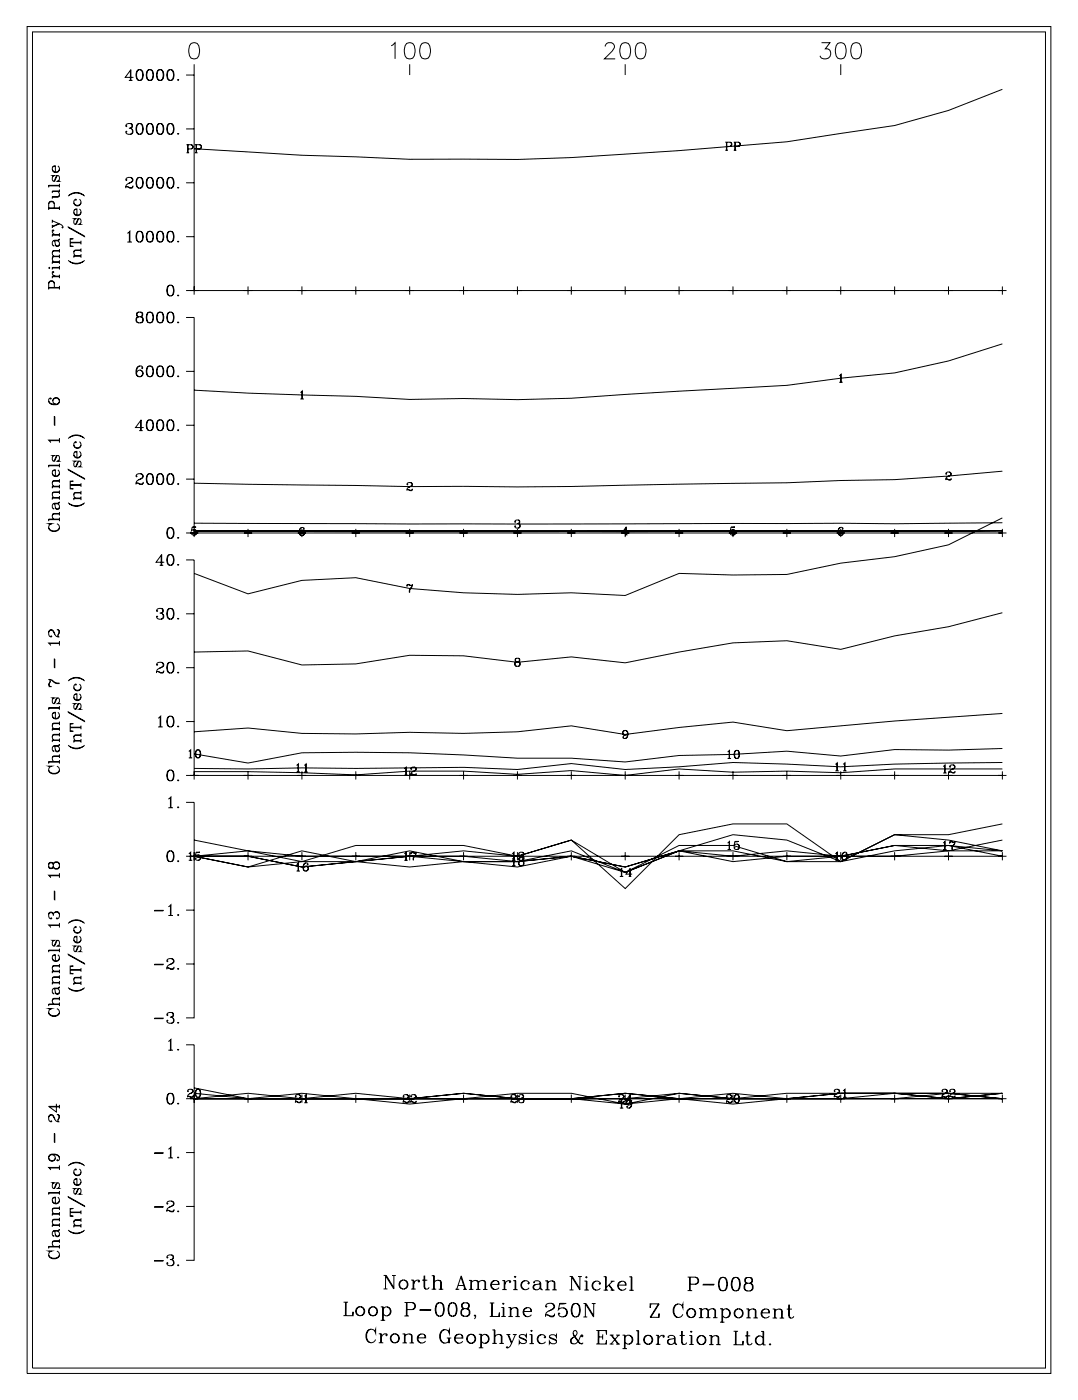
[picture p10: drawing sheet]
<svg xmlns="http://www.w3.org/2000/svg" width="215mm" height="279mm" viewBox="0 0 215 279" stroke-linecap="round" stroke-linejoin="round" font-family="sans-serif">
<g fill="none" stroke="#000" stroke-width=".2">
<path d="M5.4 5.3h204v268.5h-204zM6.5 6.4h201.9v266.3h-201.9zM25.7 16h.7M26 14.1v1.9M26.6 15.4h-1.6l1.1-1.5v2.1M27.7 13.9a1.16 1.16 0 0 0-.5 1.7 .66 .66 0 0 0 .6 .4 .66 .66 0 0 0 .6-.4 1.71 1.71 0 0 0-.2-1.6 .58 .58 0 0 0-.9 .3 1.25 1.25 0 0 0 .4 1.7M27.9 13.9a1.38 1.38 0 0 1 0 2.1M29.8 13.9a.97 .97 0 0 0-.6 1.2l.1 .5a.67 .67 0 0 0 .6 .4 .67 .67 0 0 0 .6-.4 1.82 1.82 0 0 0-.2-1.6 .58 .58 0 0 0-.9 .3 1.26 1.26 0 0 0 .4 1.7M30 13.9a1.36 1.36 0 0 1 0 2.1M31.8 13.9a1.16 1.16 0 0 0-.5 1.7 .66 .66 0 0 0 .6 .4 .66 .66 0 0 0 .6-.4 1.71 1.71 0 0 0-.2-1.6 .58 .58 0 0 0-.9 .3 1.25 1.25 0 0 0 .4 1.7M32 13.9a1.38 1.38 0 0 1 0 2.1M33.9 13.9a.97 .97 0 0 0-.7 1.2l.1 .5a.67 .67 0 0 0 .7 .4 .67 .67 0 0 0 .6-.4 1.82 1.82 0 0 0-.2-1.6 .58 .58 0 0 0-.9 .3 1.26 1.26 0 0 0 .4 1.7"/>
<path d="M34.1 13.9a1.36 1.36 0 0 1 0 2.1M35.5 15.8l.1 .1-.1 .1zM37.1 15h1.6M38.1 8.7a1.05 1.05 0 0 1 1.5 .4 2.68 2.68 0 0 1-.3 2.5 1.06 1.06 0 0 1-1.5-.5 2.68 2.68 0 0 1 .3-2.4zM38.7 15v42.9h-1.6M38.7 12.8v2.2M78 9.1l.7-.6v3.2M81 8.7a1.05 1.05 0 0 1 1.6 .4 2.68 2.68 0 0 1-.3 2.5 1.06 1.06 0 0 1-1.6-.5 2.68 2.68 0 0 1 .3-2.4zM81.6 12.8v2.2M84.1 8.7a1.04 1.04 0 0 1 1.5 .4 2.65 2.65 0 0 1-.3 2.5 1.05 1.05 0 0 1-1.5-.5 2.68 2.68 0 0 1 .3-2.4zM120.6 9.3a.81 .81 0 0 1 .6-.8h.6a.79 .79 0 0 1 .5 1.2l-1.8 2h2.1M124 8.7a1.05 1.05 0 0 1 1.5 .4 2.68 2.68 0 0 1-.3 2.5 1.06 1.06 0 0 1-1.5-.5 2.68 2.68 0 0 1 .3-2.4z"/>
<path d="M124.6 12.8v2.2M127.1 8.7a1.04 1.04 0 0 1 1.5 .4 2.65 2.65 0 0 1-.3 2.5 1.05 1.05 0 0 1-1.6-.5 2.7 2.7 0 0 1 .4-2.4zM163.7 8.5h1.7l-.9 1.2a1.03 1.03 0 0 1 1.1 1.2 1.03 1.03 0 0 1-1.4 .8l-.5-.1-.3-.5M166.9 8.7a1.05 1.05 0 0 1 1.6 .4 2.68 2.68 0 0 1-.3 2.5 1.06 1.06 0 0 1-1.6-.5 2.68 2.68 0 0 1 .3-2.4zM167.6 12.8v2.2M170 8.7a1.04 1.04 0 0 1 1.5 .4 2.65 2.65 0 0 1-.3 2.5 1.05 1.05 0 0 1-1.5-.5 2.7 2.7 0 0 1 .3-2.4zM199.8 17.8l-10.8 4.2-10.7 3-21.5 3.3a993.5 993.5 0 0 1-53.7 3.5h-21.5l-21.4-.9-21.5-1.3M9.7 37h2.1M10.4 33.8a.75 .75 0 0 0 .7 .5 .75 .75 0 0 0 .7-.5M11 33.2l-.5 .1M11.4 35l-.5 1h-.4a.7 .7 0 0 1 .1-.9l.2-.1h-.4l.2 .1M11.5 38.2a.66 .66 0 0 1 0 1.1h-1.1"/>
<path d="M11.5 33.1a.72 .72 0 0 1 .2 1 .72 .72 0 0 1-1.1 0 .72 .72 0 0 1 .2-1h.2v1.2M11.6 36l.2 .1h-.4l.4-.4v-.4l-.2-.3h-.3l-.6 1.1M11.8 38.9l-.3 .3h-1.1v.4M11.8 36.6v.8M11.8 37.8v.4h-1.4M11.8 38.1h-1.4v.4M11.8 36.9h-2.1v.5M13.6 39.1a2.2 2.2 0 0 1 3.3 0M13.8 38.9l.4-.2a2.57 2.57 0 0 1 2.5 .2M15.8 39.7a.72 .72 0 0 1 .2 1.1 .72 .72 0 0 1-1.1 0 .72 .72 0 0 1 .2-1.1v.2l-.1-.1M25.2 35.8l.1 .1h-.2a.73 .73 0 0 1 .7-.6 .73 .73 0 0 1 .7 .7l-.4 .4a1.07 1.07 0 0 0-1 1.1M25.2 25l.1 .1-.1 .1v-.4a.85 .85 0 0 1 1.2 .1l-.1 .5-.6 .1"/>
<path d="M26 35.4l.2 .1a.48 .48 0 0 1 .1 .7l-.7 .4M26 24.6a.51 .51 0 0 1 .2 .8l-.2 .1a.62 .62 0 0 1 .5 .7 .62 .62 0 0 1-.5 .6l-.7-.1-.2-.3 .1-.2 .1 .1-.1 .1M26.3 25.7a.65 .65 0 0 1-.3 1.1M26.5 37.2l-.3 .2-.8-.2-.3 .1M26.5 37l-.2 .5h-.4l-.5-.3M27.7 35.4a1.16 1.16 0 0 0-.5 1.7 .66 .66 0 0 0 .6 .4 .66 .66 0 0 0 .6-.4 1.71 1.71 0 0 0-.2-1.6 .58 .58 0 0 0-.9 .3 1.25 1.25 0 0 0 .4 1.7M27.7 24.6a1.16 1.16 0 0 0-.5 1.8 .66 .66 0 0 0 .6 .4 .66 .66 0 0 0 .6-.4 1.71 1.71 0 0 0-.2-1.7 .58 .58 0 0 0-.9 .3 1.25 1.25 0 0 0 .4 1.8M27.9 35.4a1.38 1.38 0 0 1 0 2.1M27.9 24.6a1.38 1.38 0 0 1 0 2.2M29.8 35.4a.97 .97 0 0 0-.6 1.2l.1 .5a.67 .67 0 0 0 .6 .4 .67 .67 0 0 0 .6-.4 1.82 1.82 0 0 0-.2-1.6 .58 .58 0 0 0-.9 .3 1.26 1.26 0 0 0 .4 1.7M29.8 24.6a.97 .97 0 0 0-.6 1.2l.1 .6a.67 .67 0 0 0 .6 .4 .67 .67 0 0 0 .6-.4 1.82 1.82 0 0 0-.2-1.7 .58 .58 0 0 0-.9 .3 1.26 1.26 0 0 0 .4 1.8M30 35.4a1.36 1.36 0 0 1 0 2.1"/>
<path d="M30 24.6a1.36 1.36 0 0 1 0 2.2M31.8 35.4a1.16 1.16 0 0 0-.5 1.7 .66 .66 0 0 0 .6 .4 .66 .66 0 0 0 .6-.4 1.71 1.71 0 0 0-.2-1.6 .58 .58 0 0 0-.9 .3 1.25 1.25 0 0 0 .4 1.7M31.8 24.6a1.16 1.16 0 0 0-.5 1.8 .66 .66 0 0 0 .6 .4 .66 .66 0 0 0 .6-.4 1.71 1.71 0 0 0-.2-1.7 .58 .58 0 0 0-.9 .3 1.25 1.25 0 0 0 .4 1.8M32 35.4a1.38 1.38 0 0 1 0 2.1M32 24.6a1.38 1.38 0 0 1 0 2.2M33.9 35.4a.97 .97 0 0 0-.7 1.2l.1 .5a.67 .67 0 0 0 .7 .4 .67 .67 0 0 0 .6-.4 1.82 1.82 0 0 0-.2-1.6 .58 .58 0 0 0-.9 .3 1.26 1.26 0 0 0 .4 1.7M33.9 24.6a.97 .97 0 0 0-.7 1.2l.1 .6a.67 .67 0 0 0 .7 .4 .67 .67 0 0 0 .6-.4 1.82 1.82 0 0 0-.2-1.7 .58 .58 0 0 0-.9 .3 1.26 1.26 0 0 0 .4 1.8M34.1 35.4a1.36 1.36 0 0 1 0 2.1M34.1 24.6a1.36 1.36 0 0 1 0 2.2M35.5 37.3l.1 .1-.1 .1zM35.5 26.6l.1 .1-.1 .1zM37.1 36.4h1.6"/>
<path d="M37.1 25.7h1.6M37.2 28.8h.9a.42 .42 0 0 1 .4 .5 .42 .42 0 0 1-.4 .4h-.6M37.2 30.5h.5M37.4 28.8v1.7M37.5 28.8v1.7M38.1 28.8l.3 .4-.1 .3-.2 .2M38.8 28.8h1a.42 .42 0 0 1 .4 .5 .42 .42 0 0 1-.4 .4h-.6M38.8 30.5h.6M39.1 28.8v1.7M39.2 28.8v1.7M39.8 28.8l.3 .4-.1 .3-.2 .2M144.5 28.3h1a.42 .42 0 0 1 .4 .5 .42 .42 0 0 1-.4 .4h-.6"/>
<path d="M144.5 29.9h.6M144.8 28.3v1.6M144.9 28.3v1.6M145.5 28.3l.3 .3-.1 .4-.2 .2M146.2 28.3h1a.42 .42 0 0 1 .4 .5 .42 .42 0 0 1-.4 .4h-.7M146.2 29.9h.6M146.5 28.3v1.6M147.2 28.3l.3 .3-.1 .4-.2 .2M9.7 56.5a.58 .58 0 0 1 .6-.4 .58 .58 0 0 1 .5 .4M9.7 40.6a.58 .58 0 0 1 .6-.4 .58 .58 0 0 1 .5 .4M9.7 57.4h2.1M9.7 57.3h2.1"/>
<path d="M9.7 41.5h2.1M9.7 41.4h2.1M9.8 53.3v.2l-.1-.1zM10.4 44l1.4 .6a.84 .84 0 0 1 .8 .7l-.1 .1v-.2M10.4 55.1h1.4M10.4 43.8v.6M10.4 44.8v.6M10.4 53.4h1.4M10.4 52.3h1.4M10.4 46.9h1.4M10.5 54.2l.1 .1 .1-.1-.2-.1a.59 .59 0 0 0 0 .6 .59 .59 0 0 0 .5 .3M10.5 45.9h.2l-.2-.1a.59 .59 0 0 0 .5 1"/>
<path d="M10.8 57.3v-.8a.56 .56 0 0 0-.5-.6 .56 .56 0 0 0-.6 .6v1.2M10.8 48l.3 1 .4 .1a.65 .65 0 0 0 0-1.1M10.8 41.4v-.8a.56 .56 0 0 0-.5-.5 .56 .56 0 0 0-.6 .5v1.3M11 48.7a.42 .42 0 0 0 .4 .3 .42 .42 0 0 0 .4-.3M11.6 44.6l-1.2 .5M11.8 51.1h-1.1a.66 .66 0 0 0 0 1.1M11.8 51.2h-1.1l-.3 .3M11.8 49.9h-1.1a.66 .66 0 0 0 0 1.2M11.8 50h-1.1l-.3 .3M11.8 47.7l-.3 .2-.9 .1a.7 .7 0 0 0-.1 .9l.2 .1-.1-.1M11.8 47.6l-.1 .3-.2 .1h-.9M11.8 41.1v.8"/>
<path d="M11.8 46.5v.7M11.8 49.6v.7M11.8 50.7v.8M11.8 51.9v.7M11.8 53v.7M11.8 54.7v.8M11.8 57v.7M11.8 55h-1.4v.5M11.8 46.8h-1.4v.4M11.8 52.2h-1.4v.4M11.8 53.3h-1.4v.4M11.8 44.6l-1.4 .6"/>
<path d="M13.6 51.9a2.2 2.2 0 0 0 3.3 0M13.6 45.2l3.3 2zM13.8 52.1l.4 .2a2.67 2.67 0 0 0 2.5-.2M14 47.7l.6-.1h-.6v1.5h.6l-.6-.1M14 48.4h2.1M14 48.3h2.1M14.7 42.4a.75 .75 0 0 0 .7 .5 .75 .75 0 0 0 .7-.5M14.7 40.4a.75 .75 0 0 0 .7 .5 .75 .75 0 0 0 .7-.5M14.7 51.1h1.4M15.3 41.8l-.5 .1M15.7 43.6l-.5 1h-.4a.7 .7 0 0 1 .1-.9l.2-.1h-.4l.2 .1M15.8 41.7a.72 .72 0 0 1 .2 1 .72 .72 0 0 1-1.1 0 .72 .72 0 0 1 .2-1h.2v1.2"/>
<path d="M15.9 44.6l.2 .1h-.4l.4-.4v-.4l-.2-.3h-.3l-.6 1.1M16.1 49.8h-1.1a.65 .65 0 0 0 0 1.2M16.1 49.9h-1.1l-.3 .3M16.1 51h-1.4v.4M16.1 48v.7M16.1 49.5v.7M16.1 50.7v.7M25.4 46.5l.5-.4v2.1M25.4 48.2h.9M25.8 46.2v2M27.7 46.1a1.16 1.16 0 0 0-.5 1.7 .66 .66 0 0 0 .6 .5 .66 .66 0 0 0 .6-.5 1.71 1.71 0 0 0-.2-1.6 .58 .58 0 0 0-.9 .3 1.25 1.25 0 0 0 .4 1.7M27.9 46.1a1.38 1.38 0 0 1 0 2.1"/>
<path d="M29.8 46.1a.97 .97 0 0 0-.6 1.2l.1 .5a.67 .67 0 0 0 .6 .5 .67 .67 0 0 0 .6-.5 1.82 1.82 0 0 0-.2-1.6 .58 .58 0 0 0-.9 .3 1.26 1.26 0 0 0 .4 1.7M30 46.1a1.36 1.36 0 0 1 0 2.1M31.8 46.1a1.16 1.16 0 0 0-.5 1.7 .66 .66 0 0 0 .6 .5 .66 .66 0 0 0 .6-.5 1.71 1.71 0 0 0-.2-1.6 .58 .58 0 0 0-.9 .3 1.25 1.25 0 0 0 .4 1.7M32 46.1a1.38 1.38 0 0 1 0 2.1M33.9 56.8a.97 .97 0 0 0-.7 1.3l.1 .5a.67 .67 0 0 0 .7 .4 .67 .67 0 0 0 .6-.4 1.82 1.82 0 0 0-.2-1.7 .58 .58 0 0 0-.9 .3 1.26 1.26 0 0 0 .4 1.8M33.9 46.1a.97 .97 0 0 0-.7 1.2l.1 .5a.67 .67 0 0 0 .7 .5 .67 .67 0 0 0 .6-.5 1.82 1.82 0 0 0-.2-1.6 .58 .58 0 0 0-.9 .3 1.26 1.26 0 0 0 .4 1.7M34.1 56.8a1.36 1.36 0 0 1 0 2.2M34.1 46.1a1.36 1.36 0 0 1 0 2.1M35.5 58.8l.1 .1-.1 .1zM35.5 48l.1 .1-.1 .1zM37.1 47.2h1.6M37.9 57.9h1.6"/>
<path d="M38.7 57.9h161.1M38.7 57.1v1.6M48.6 57.9h1.6M49.4 57.1v1.6M59.4 57.9h1.6M60.2 57.1v1.6M70.1 57.9h1.6M70.9 57.1v1.6M80.8 57.9h1.7M81.6 57.1v1.6M91.6 57.9h1.6M92.4 57.1v1.6"/>
<path d="M102.3 57.9h1.6M103.1 57.1v1.6M113 57.9h1.7M113.9 57.1v1.6M123.8 57.9h1.6M124.6 57.1v1.6M134.5 57.9h1.7M135.3 57.1v1.6M145.3 57.9h1.6M146.1 57.1v1.6M156 57.9h1.6M156.8 57.1v1.6"/>
<path d="M166.7 57.9h1.7M167.6 57.1v1.6M177.5 57.9h1.6M178.3 57.1v1.6M188.2 57.9h1.7M189 57.1v1.6M199 57.9h1.6M199.8 57.1v1.6M9.7 79.9a1.28 1.28 0 0 0 2.1 .2M10 79.4h.2l-.2-.1a.75 .75 0 0 0-.2 1 .75 .75 0 0 0 .8 .4h.6a.7 .7 0 0 0 .7-.7 .7 .7 0 0 0-.7-.7 .7 .7 0 0 0-.7 .6l.1 .4 .5 .3M10.5 79.9a.69 .69 0 0 1 .7-.6 .69 .69 0 0 1 .6 .6M27.6 62.2l-.3 .1-.1 .5a.72 .72 0 0 0 1.2 0v-.3a.7 .7 0 0 0-1-.2l-.1 .5 .3 .3"/>
<path d="M27.6 63.1l-.3 .1-.2 .3a.71 .71 0 0 0 .9 .9 .71 .71 0 0 0 .3-1.2l-.3-.1M27.6 63.1l-.4 .4 .1 .6 .3 .3M27.8 72.9a1.29 1.29 0 0 0-.1 2.2M27.9 73.8a.69 .69 0 0 1 .5 .6 .69 .69 0 0 1-.5 .7M28 62.2l.3 .3v.3l-.3 .3M28 63.1l.2 .1a.69 .69 0 0 1 .1 .9l-.3 .3M28.3 73.3l-.1 .1 .1 .1 .1-.2a.67 .67 0 0 0-.6-.3 .67 .67 0 0 0-.6 .5 1.1 1.1 0 0 0 .5 1.6 .67 .67 0 0 0 .8-.5 .67 .67 0 0 0-.5-.8 .67 .67 0 0 0-.8 .6M29.8 72.9a.97 .97 0 0 0-.6 1.3l.1 .5a.67 .67 0 0 0 .6 .4 .67 .67 0 0 0 .6-.4 1.82 1.82 0 0 0-.2-1.6 .58 .58 0 0 0-.9 .3 1.26 1.26 0 0 0 .4 1.7M29.8 62.2a.97 .97 0 0 0-.6 1.2l.1 .5a.67 .67 0 0 0 .6 .5 .67 .67 0 0 0 .6-.5 1.82 1.82 0 0 0-.2-1.6 .58 .58 0 0 0-.9 .3 1.26 1.26 0 0 0 .4 1.8M30 72.9a1.36 1.36 0 0 1 0 2.2M30 62.2a1.36 1.36 0 0 1 0 2.2M31.8 72.9a1.16 1.16 0 0 0-.5 1.8 .66 .66 0 0 0 .6 .4 .66 .66 0 0 0 .6-.4 1.71 1.71 0 0 0-.2-1.6 .58 .58 0 0 0-.9 .3 1.25 1.25 0 0 0 .4 1.7"/>
<path d="M31.8 62.2a1.16 1.16 0 0 0-.5 1.7 .66 .66 0 0 0 .6 .5 .66 .66 0 0 0 .6-.5 1.71 1.71 0 0 0-.2-1.6 .58 .58 0 0 0-.9 .3 1.25 1.25 0 0 0 .4 1.8M32 72.9a1.38 1.38 0 0 1 0 2.2M32 62.2a1.38 1.38 0 0 1 0 2.2M33.9 72.9a.97 .97 0 0 0-.7 1.3l.1 .5a.67 .67 0 0 0 .7 .4 .67 .67 0 0 0 .6-.4 1.82 1.82 0 0 0-.2-1.6 .58 .58 0 0 0-.9 .3 1.26 1.26 0 0 0 .4 1.7M33.9 62.2a.97 .97 0 0 0-.7 1.2l.1 .5a.67 .67 0 0 0 .7 .5 .67 .67 0 0 0 .6-.5 1.82 1.82 0 0 0-.2-1.6 .58 .58 0 0 0-.9 .3 1.26 1.26 0 0 0 .4 1.8M34.1 72.9a1.36 1.36 0 0 1 0 2.2M34.1 62.2a1.36 1.36 0 0 1 0 2.2M35.5 74.9l.1 .1-.1 .1zM35.5 64.1l.1 .1-.1 .2zM37.1 63.3h1.6v42.9h-1.6M37.1 74h1.6M59.9 78.2l.3-.3v1.6"/>
<path d="M59.9 79.5h.7M60.2 78v1.5M167.2 74.9l.4-.3v1.6M167.2 76.2h.7M167.6 74.7v1.5M199.8 68.5l-10.8 3.4-10.7 2.4-10.7 1.1-10.8 1.4-21.5 1.2-21.4 1.4-10.8 .3-10.7-.3-10.8 .2-10.7-.6-21.5-.6-10.7-.6M9.7 92.8h2.1M9.8 87.8h2M10.4 94.4a.75 .75 0 0 0 .7 .5 .75 .75 0 0 0 .7-.5M10.4 99.3h1.4M10.4 97h1.4M10.8 83l.1 1.8z"/>
<path d="M11 93.8l-.5 .1M11.4 90.8l-.5 1-.3 .1a.7 .7 0 0 1-.1-.9l.3-.2h-.4l.2 .1M11.5 93.7a.72 .72 0 0 1 .2 1 .72 .72 0 0 1-1.1 0 .72 .72 0 0 1 .2-1h.2v1.2M11.6 91.8l.2 .1h-.4l.4-.4v-.4l-.2-.3h-.3l-.6 1.1M11.8 100l-.1 .3-.2 .1h-.9M11.8 98.1h-1.1a.66 .66 0 0 0 0 1.1M11.8 98.2h-1.1l-.3 .3M11.8 95.8h-1.1a.65 .65 0 0 0 0 1.1M11.8 95.9h-1.1l-.3 .3M11.8 87.7h-2.1l.4 .5M11.8 87.3v.9M11.8 92.4v.7"/>
<path d="M11.8 95.5v.7M11.8 96.6v.7M11.8 97.8v.7M11.8 98.9v.7M11.8 96.9h-1.4v.4M11.8 99.2h-1.4v.4M11.8 92.7h-2.1v.4M13.6 93.6l3.3 1.9zM13.6 87.4a2.2 2.2 0 0 1 3.3 0M13.8 87.2l.4-.2a2.56 2.56 0 0 1 2.5 .2M14 96l.6-.1h-.6v1.5h.6l-.6-.1M14 96.7h2.1"/>
<path d="M14 96.6h2.1M14.7 90.7a.75 .75 0 0 0 .7 .5 .75 .75 0 0 0 .7-.5M14.7 88.7a.75 .75 0 0 0 .7 .6 .75 .75 0 0 0 .7-.6M14.7 99.4h1.4M15.3 90.1l-.5 .1M15.7 91.9l-.5 1h-.4a.7 .7 0 0 1 .1-.9l.2-.1h-.4l.2 .1M15.8 90a.72 .72 0 0 1 .2 1.1 .72 .72 0 0 1-1.1 0 .72 .72 0 0 1 .2-1.1h.2v1.2M15.8 88a.72 .72 0 0 1 .2 1.1 .72 .72 0 0 1-1.1 0 .72 .72 0 0 1 .2-1.1v.2l-.1-.1M15.9 92.9l.2 .1h-.4l.4-.4v-.4l-.2-.3h-.3l-.6 1.1M16.1 98.2h-1.1a.65 .65 0 0 0 0 1.1M16.1 98.3h-1.1l-.3 .3M16.1 99.3h-1.4v.4"/>
<path d="M16.1 96.3v.7M16.1 97.8v.8M16.1 99v.7M27.2 94.8v.2l-.1-.1a.74 .74 0 0 1 .8-.5 .74 .74 0 0 1 .6 .6l-.4 .4a1.06 1.06 0 0 0-1 1.2M27.7 85.8h.7M28 94.4l.2 .1a.49 .49 0 0 1 .1 .7l-.7 .4M28 83.9v1.9M28.5 96.3l-.3 .2-.8-.2-.3 .1M28.5 96.1l-.2 .5h-.4l-.5-.3M28.6 85.2h-1.6l1.1-1.5v2.1M29.8 94.4a.97 .97 0 0 0-.6 1.2l.1 .6a.67 .67 0 0 0 .6 .4 .67 .67 0 0 0 .6-.4 1.82 1.82 0 0 0-.2-1.7 .58 .58 0 0 0-.9 .3 1.26 1.26 0 0 0 .4 1.8M29.8 83.7a.97 .97 0 0 0-.6 1.2l.1 .5a.67 .67 0 0 0 .6 .4 .67 .67 0 0 0 .6-.4 1.82 1.82 0 0 0-.2-1.6 .58 .58 0 0 0-.9 .3 1.26 1.26 0 0 0 .4 1.7"/>
<path d="M30 94.4a1.36 1.36 0 0 1 0 2.2M30 83.7a1.36 1.36 0 0 1 0 2.1M31.8 94.4a1.16 1.16 0 0 0-.5 1.8 .66 .66 0 0 0 .6 .4 .66 .66 0 0 0 .6-.4 1.71 1.71 0 0 0-.2-1.7 .58 .58 0 0 0-.9 .3 1.25 1.25 0 0 0 .4 1.8M31.8 83.7a1.16 1.16 0 0 0-.5 1.7 .66 .66 0 0 0 .6 .4 .66 .66 0 0 0 .6-.4 1.71 1.71 0 0 0-.2-1.6 .58 .58 0 0 0-.9 .3 1.25 1.25 0 0 0 .4 1.7M32 94.4a1.38 1.38 0 0 1 0 2.2M32 83.7a1.38 1.38 0 0 1 0 2.1M33.9 94.4a.97 .97 0 0 0-.7 1.2l.1 .6a.67 .67 0 0 0 .7 .4 .67 .67 0 0 0 .6-.4 1.82 1.82 0 0 0-.2-1.7 .58 .58 0 0 0-.9 .3 1.26 1.26 0 0 0 .4 1.8M33.9 83.7a.97 .97 0 0 0-.7 1.2l.1 .5a.67 .67 0 0 0 .7 .4 .67 .67 0 0 0 .6-.4 1.82 1.82 0 0 0-.2-1.6 .58 .58 0 0 0-.9 .3 1.26 1.26 0 0 0 .4 1.7M34.1 94.4a1.36 1.36 0 0 1 0 2.2M34.1 83.7a1.36 1.36 0 0 1 0 2.1M35.5 96.4l.1 .1-.1 .1zM35.5 85.6l.1 .1-.1 .1z"/>
<path d="M37.1 95.5h1.6M37.1 84.8h1.6M81.2 96.5l.1 .1h-.2a.55 .55 0 0 1 .6-.4 .55 .55 0 0 1 .5 .4l-.3 .3a.79 .79 0 0 0-.8 .9M81.8 96.2l.3 .3a.6 .6 0 0 1-.6 .6M82.2 97.6l-.2 .1-.9-.1M82.2 97.4l-.2 .4-.7-.2M188.6 94.4v.1h-.1a.55 .55 0 0 1 .6-.4 .55 .55 0 0 1 .5 .4l-.3 .4a.78 .78 0 0 0-.8 .8M189.2 94.1l.2 .1 .1 .3-.6 .5M189.6 95.5l-.3 .1-.8-.1M189.6 95.3l-.2 .4-.7-.2M199.8 93.9l-10.8 1-10.7 .7-10.7 .2-10.8 .4-21.5 .3a934.2 934.2 0 0 1-42.9 .4l-10.8 .1-42.9-.7M9.7 105.2a1.22 1.22 0 0 0 2.1 0"/>
<path d="M9.7 103.6h2.1M10.8 100.4l.3 1 .4 .1a.64 .64 0 0 0 0-1.1M11 101.1a.42 .42 0 0 0 .4 .3 .42 .42 0 0 0 .4-.3M11.3 104.4a.79 .79 0 0 1 .5 .9 .79 .79 0 0 1-.8 .6 .94 .94 0 0 1-1-.2 .94 .94 0 0 1-.2-1l.2-.2-.3-.1h.6l-.3 .1M11.8 102.3h-1.1a.66 .66 0 0 0 0 1.2M11.8 102.5h-1.1l-.3 .3M11.8 100.1l-.3 .2-.9 .1a.7 .7 0 0 0-.1 .9l.2 .1-.1-.1M11.8 102v.8M11.8 103.2v.7M11.8 103.5h-2.1v.4M13.6 100.2a2.2 2.2 0 0 0 3.3 0M13.8 100.4l.4 .2a2.67 2.67 0 0 0 2.5-.2"/>
<path d="M31.8 112.7h.7M32.1 110.7v2M32.7 112.1h-1.6l1.1-1.6v2.2M33.9 105.2a.97 .97 0 0 0-.7 1.2l.1 .5a.67 .67 0 0 0 .7 .4 .67 .67 0 0 0 .6-.4 1.82 1.82 0 0 0-.2-1.6 .58 .58 0 0 0-.9 .3 1.26 1.26 0 0 0 .4 1.7M33.9 110.5a.97 .97 0 0 0-.7 1.3l.1 .5a.67 .67 0 0 0 .7 .4 .67 .67 0 0 0 .6-.4 1.82 1.82 0 0 0-.2-1.7 .58 .58 0 0 0-.9 .3 1.26 1.26 0 0 0 .4 1.8M34.1 105.2a1.36 1.36 0 0 1 0 2.1M34.1 110.5a1.36 1.36 0 0 1 0 2.2M35.5 107.1l.1 .1-.1 .1zM35.5 112.5l.1 .1-.1 .1zM37.1 111.6h1.6v43h-1.6M37.9 106.2h1.6M38.3 105.1l.8-.1h-.8l-.1 .8a.58 .58 0 0 1 .8-.2 .58 .58 0 0 1 0 .9 .58 .58 0 0 1-.8-.2v-.1v.1"/>
<path d="M38.7 106.2h161.1M38.7 105.8h161.1M38.7 105.4v1.7M38.8 105.6l.1 .1a.56 .56 0 0 1 .3 .5 .56 .56 0 0 1-.4 .5M48.6 106.2h1.6M49.4 105.4v1.7M59.4 106.2h1.6M60.2 105.1a.97 .97 0 0 0-.1 1.7M60.2 105.4v1.7M60.2 105.8l.4 .4v.3l-.4 .3M60.6 105.4v.1v-.1a.51 .51 0 0 0-.5-.3 .51 .51 0 0 0-.4 .4 .82 .82 0 0 0 .4 1.3 .5 .5 0 0 0 .6-.4 .5 .5 0 0 0-.4-.6 .5 .5 0 0 0-.6 .4M70.1 106.2h1.6"/>
<path d="M70.9 105.4v1.7M80.8 106.2h1.7M81.1 116.8l.2-.3 .6 .2 .3-.2-.1 .5a1.3 1.3 0 0 0-.5 1.1M81.1 116.5v.5M81.2 116.6h.3l.4 .1M81.6 105.4v1.7M82.1 117a1.14 1.14 0 0 0-.5 1.1M91.6 106.2h1.6M92.4 105.4v1.7M102.3 106.2h1.6M102.7 104h-.1a.51 .51 0 0 1 .5-.4 .51 .51 0 0 1 .5 .5l-.1 .2h-.5M103.1 105.4v1.7"/>
<path d="M103.3 103.6l.1 .1a.39 .39 0 0 1-.1 .6l.1 .1a.44 .44 0 0 1 .3 .5 .44 .44 0 0 1-.4 .4l-.6-.1-.1-.2 .1-.2v.2M103.5 104.5l.1 .5-.3 .3M113 106.2h1.7M113.9 105.4v1.7M123.8 106.2h1.6M124.5 106.6h.6M124.6 105.4v1.7M124.8 105.1v1.5M125.2 106.1h-1.2l.8-1.1v1.6M134.5 106.2h1.7M135.3 105.4v1.7M145.3 106.2h1.6"/>
<path d="M145.7 105.1l.8-.1h-.8l-.2 .8a.58 .58 0 0 1 .9-.2 .58 .58 0 0 1 0 .9 .58 .58 0 0 1-.9-.2l.1-.1v.1M146.1 105.4v1.7M146.2 105.6l.1 .1a.56 .56 0 0 1 .2 .5 .56 .56 0 0 1-.3 .5M156 106.2h1.6M156.8 105.4v1.7M166.7 106.2h1.7M167.6 105.1a.97 .97 0 0 0-.1 1.6M167.6 105.4v1.7M167.6 105.7l.4 .5-.1 .3-.3 .2M167.9 105.3v.2l.1-.2a.56 .56 0 0 0-.7-.1 .56 .56 0 0 0-.3 .6v.5a.52 .52 0 0 0 .6 .5 .52 .52 0 0 0 .4-.7 .52 .52 0 0 0-.7-.3l-.2 .4M177.5 106.2h1.6M178.3 105.4v1.7"/>
<path d="M188.2 106.2h1.7M189 105.4v1.7M199 106.2h1.6M199.8 104.2l-21.5 .2-10.7-.1-64.5 .2-64.4-.2M199.8 105.7l-161.1 .1M199.8 105.9h-161.1M199.8 103.2l-10.8 5.4-10.7 2.4-10.7 1.2-10.8 2.3-10.7 .1-10.8-.3-10.7 4.4-10.7-.5-10.8 .3-10.7-.3-10.8-.9-10.7-2.2-10.7 .6-10.8 2.7-10.7-4.1M199.8 105.4v1.7M9.7 126l.1-.2a.48 .48 0 0 1 .7-.1l.4 .7M9.7 136.9h.6M9.8 128.3h2M10 135.8l-.2 .6 .1 .4"/>
<path d="M10.1 126.8h.2l-.1 .2a.74 .74 0 0 1-.5-.8 .74 .74 0 0 1 .6-.7l.4 .4a1.07 1.07 0 0 0 1.1 1.1M10.3 135.5a1.54 1.54 0 0 0 1.5 .7M10.8 131.3l.1 1.8zM11.3 125.5l.5 .2v.4l-.3 .5M11.4 139.1l-.5 1-.3 .1a.7 .7 0 0 1-.1-.9l.3-.2h-.4l.2 .1M11.5 125.5l.2 .3-.2 .8 .1 .4M11.8 136.2a1.78 1.78 0 0 1-1.5-.7l-.6-.1 .3 .2-.3 1 .4 .3M11.8 128.2h-2.1l.4 .5M11.8 127.8v.9M13.6 135.7a2.2 2.2 0 0 1 3.3 0M13.8 135.5l.4-.2a2.56 2.56 0 0 1 2.5 .2M14.7 139a.75 .75 0 0 0 .7 .5 .75 .75 0 0 0 .7-.5"/>
<path d="M14.7 137.1a.75 .75 0 0 0 .7 .5 .75 .75 0 0 0 .7-.5M15.3 138.4l-.5 .1M15.8 138.3a.72 .72 0 0 1 .2 1.1 .72 .72 0 0 1-1.1 0 .72 .72 0 0 1 .2-1.1h.2v1.2M15.8 136.4a.72 .72 0 0 1 .2 1 .72 .72 0 0 1-1.1 0 .72 .72 0 0 1 .2-1v.2l-.1-.1M31.3 132.4v.2l-.1-.1a.74 .74 0 0 1 .8-.5 .74 .74 0 0 1 .6 .6l-.4 .4a1.07 1.07 0 0 0-1 1.2M31.3 121.7v.2l-.1-.1 .1-.3a.83 .83 0 0 1 1.2 .1l-.1 .5-.6 .1M32.1 132l.2 .1a.49 .49 0 0 1 .1 .7l-.7 .4M32.1 121.3l.3 .3v.3l-.3 .3a.62 .62 0 0 1 .5 .6 .62 .62 0 0 1-.5 .6l-.7-.1-.2-.3 .1-.2v.2M32.4 122.4a.66 .66 0 0 1-.3 1M32.6 133.8l-.3 .2-.8-.2-.3 .1M32.6 133.6l-.2 .6h-.4l-.5-.4M33.9 132a.97 .97 0 0 0-.7 1.2l.1 .5a.67 .67 0 0 0 .7 .5 .67 .67 0 0 0 .6-.5 1.82 1.82 0 0 0-.2-1.6 .58 .58 0 0 0-.9 .3 1.26 1.26 0 0 0 .4 1.8"/>
<path d="M33.9 121.3a.97 .97 0 0 0-.7 1.2l.1 .5a.67 .67 0 0 0 .7 .4 .67 .67 0 0 0 .6-.4 1.82 1.82 0 0 0-.2-1.6 .58 .58 0 0 0-.9 .3 1.26 1.26 0 0 0 .4 1.7M34.1 132a1.36 1.36 0 0 1 0 2.2M34.1 121.3a1.36 1.36 0 0 1 0 2.1M35.5 133.9l.1 .1-.1 .2zM35.5 123.2l.1 .1-.1 .1zM37.1 133.1h1.6M37.1 122.3h1.6M103 131.2l-.3 .1v.4a.56 .56 0 0 0 .9 0v-.3a.56 .56 0 0 0-.8-.1l-.1 .4 .3 .2M103 131.9l-.4 .3a.53 .53 0 0 0 .6 .6 .53 .53 0 0 0 .3-.8l-.2-.1M103 131.9l-.3 .3v.5l.3 .1M103.3 131.2l.2 .2-.1 .4-.1 .1M103.3 131.9l.3 .3-.1 .5-.2 .1"/>
<path d="M199.8 122.1l-10.8 2.8-10.7 1.8-10.7 2.7-10.8-1.7-10.7 .4-10.8 1.9-10.7 2.1-10.7-1.2-10.8 1.1-10.7-1.3-10.8-.1-10.7 1.7-10.7 .2-10.8-2.7-10.7 .2M9.7 153.5a1.22 1.22 0 0 0 2.1 0M9.7 151.9h2.1M9.7 141.2h2.1M10.4 142.7a.75 .75 0 0 0 .7 .5 .75 .75 0 0 0 .7-.5M10.4 147.6h1.4M10.4 145.4h1.4M10.8 148.7l.3 1 .4 .2a.64 .64 0 0 0 0-1.2M11 149.4a.42 .42 0 0 0 .4 .4 .42 .42 0 0 0 .4-.4M11 142.1l-.5 .1M11.3 152.7a.79 .79 0 0 1 .5 .9 .79 .79 0 0 1-.8 .6 .94 .94 0 0 1-1-.2 .94 .94 0 0 1-.2-1l.2-.2-.3-.1h.6l-.3 .1M11.5 142a.71 .71 0 0 1 .2 1.1 .71 .71 0 0 1-1.1 0 .71 .71 0 0 1 .2-1.1h.2v1.2"/>
<path d="M11.6 140.1l.2 .1h-.4l.4-.4v-.4l-.2-.3h-.3l-.6 1.1M11.8 150.7h-1.1a.66 .66 0 0 0 0 1.1M11.8 150.8h-1.1l-.3 .3M11.8 148.4l-.3 .2-.9 .1a.7 .7 0 0 0-.1 .9l.2 .1-.1-.1M11.8 148.3l-.1 .3-.2 .1h-.9M11.8 146.4h-1.1a.66 .66 0 0 0 0 1.1M11.8 146.5h-1.1l-.3 .3M11.8 144.1h-1.1a.65 .65 0 0 0 0 1.1M11.8 144.2h-1.1l-.3 .3M11.8 140.7v.8M11.8 143.8v.7M11.8 144.9v.8"/>
<path d="M11.8 146.1v.7M11.8 147.2v.7M11.8 150.4v.7M11.8 151.5v.7M11.8 145.2h-1.4v.5M11.8 147.5h-1.4v.4M11.8 141.1h-2.1v.4M11.8 151.8h-2.1v.4M13.6 148.5a2.2 2.2 0 0 0 3.3 0M13.6 141.9l3.3 1.9zM13.8 148.7l.4 .2a2.67 2.67 0 0 0 2.5-.2M14 144.3l.6-.1h-.6v1.6h.6l-.6-.1"/>
<path d="M14 145h2.1M14 144.9h2.1M14.7 147.7h1.4M15.7 140.2l-.5 1.1h-.4a.7 .7 0 0 1 .1-1l.2-.1h-.4l.2 .1M15.9 141.3l.2 .1h-.4l.4-.4v-.5l-.2-.3h-.3l-.6 1.2M16.1 146.5h-1.1a.65 .65 0 0 0 0 1.1M16.1 146.6h-1.1l-.3 .3M16.1 147.6h-1.4v.4M16.1 144.6v.8M16.1 146.2v.7M16.1 147.3v.7M31.5 143.2l.5-.5v2.2"/>
<path d="M31.5 144.9h.9M31.9 142.9v2M33.5 159.3l.6-.4v2.1M33.9 153.5a.97 .97 0 0 0-.7 1.2l.1 .5a.67 .67 0 0 0 .7 .4 .67 .67 0 0 0 .6-.4 1.82 1.82 0 0 0-.2-1.6 .58 .58 0 0 0-.9 .3 1.26 1.26 0 0 0 .4 1.7M33.9 142.7a.97 .97 0 0 0-.7 1.3l.1 .5a.67 .67 0 0 0 .7 .4 .67 .67 0 0 0 .6-.4 1.82 1.82 0 0 0-.2-1.6 .58 .58 0 0 0-.9 .3 1.26 1.26 0 0 0 .4 1.7M34 159v2M34.1 153.5a1.36 1.36 0 0 1 0 2.1M34.1 142.7a1.36 1.36 0 0 1 0 2.2M35.5 155.4l.1 .1-.1 .1zM35.5 144.7l.1 .1-.1 .1zM37.1 159.9h1.6v43h-1.6M37.1 143.8h1.6"/>
<path d="M37.6 149.8l.4-.3v1.6M37.6 151.1h.7M37.9 154.6h1.6M37.9 149.5v1.6M38.7 154.6h161.1M38.7 153.7v1.7M39.4 149.5a.92 .92 0 0 0 0 1.6h.1a.93 .93 0 0 0 0-1.6h-.1a1.04 1.04 0 0 0 0 1.6M39.5 149.5a1.04 1.04 0 0 1 0 1.6M48.6 154.6h1.6M49.4 153.7v1.7M59.1 152.6l.4-.4v1.7M59.1 153.9h.7"/>
<path d="M59.4 154.6h1.6M59.4 152.3v1.6M60.2 153.7v1.7M60.6 152.6l.4-.4v1.7M60.6 153.9h.7M60.9 152.3v1.6M70.1 154.6h1.6M70.9 153.7v1.7M80.6 153.2l.4-.3v1.6M80.6 154.5h.7M80.8 154.6h1.7M80.9 153v1.5"/>
<path d="M81.6 153.7v1.7M82 153.2v.2l-.1-.1a.55 .55 0 0 1 .5-.4 .55 .55 0 0 1 .5 .5l-.3 .3a.81 .81 0 0 0-.7 .8M82.6 152.9l.2 .1 .1 .4-.6 .4M82.9 154.3l-.2 .1h-.8M82.9 154.1l-.1 .4-.7-.2M91.6 154.6h1.6M92.4 153.7v1.7M102.3 154.6h1.6M103.1 153.7v1.7M113 154.6h1.7M113.9 153.7v1.7M123.8 154.6h1.6"/>
<path d="M124.5 145.6l-.3 .2a.51 .51 0 0 0 .3 .8M124.6 153.7v1.7M124.7 145.6a.96 .96 0 0 1-.1 1.6M125.1 146.1a.52 .52 0 0 1-.7 .4 .52 .52 0 0 1-.3-.7 .52 .52 0 0 1 .8-.1 .88 .88 0 0 1 .3 .9 .88 .88 0 0 1-.8 .6l-.3-.2 .1-.2v.2M134.5 154.6h1.7M135.3 153.7v1.7M145 149.9l.4-.3v1.6M145 151.2h.7M145.3 154.6h1.6M145.3 149.6v1.6M146.1 153.7v1.7M146.8 149.6a.93 .93 0 0 0 0 1.6h.1a.94 .94 0 0 0 0-1.6h-.1a1.04 1.04 0 0 0 0 1.6"/>
<path d="M146.9 149.6a1.04 1.04 0 0 1 0 1.6M156 154.6h1.6M156.8 153.7v1.7M166.5 152.3l.4-.3v1.6M166.5 153.6h.7M166.7 154.6h1.7M166.8 152.1v1.5M167.6 153.7v1.7M168 152.3l.4-.3v1.6M168 153.6h.7M168.3 152.1v1.5M177.5 154.6h1.6"/>
<path d="M178.3 153.7v1.7M188 152.8l.3-.3v1.6M188 154.1h.6M188.2 154.6h1.7M188.3 152.5v1.6M189 153.7v1.7M189.3 152.8v.1a.55 .55 0 0 1 .5-.5 .55 .55 0 0 1 .5 .5l-.3 .3a.81 .81 0 0 0-.7 .9M190 152.5l.2 .1 .1 .3-.7 .5M190.3 153.8l-.2 .2-.8-.1M190.3 153.7l-.1 .4-.7-.3M199 154.6h1.6M199.8 142.2a1082.2 1082.2 0 0 0-43 3.4l-10.7-1.7-10.8 1.1-10.7 1.4-10.7-1.7-10.8 1.2-10.7 .3-10.8-.2-10.7 .3-10.7-.1-10.8-1.1-10.7 .8"/>
<path d="M199.8 149.2l-10.8 .3-10.7-.1-10.7 1.3-10.8-1-10.7 .7-10.8 .2-10.7 1.3-10.7-.8h-10.8a429.4 429.4 0 0 0-42.9-1.1l-10.8 2.1-10.7-1.8M199.8 152l-21.5 .3-10.7 .5-10.8-.5-10.7-.3-10.8 .8-10.7 .6-10.7-1.2-10.8 1.2-10.7-.5-21.5 .3-10.7-.1-10.8 .2-10.7-.1M199.8 153.3h-21.5l-10.7 .7-10.8-.3-10.7 .2-10.8-.6-10.7 1.3-10.7-1-10.8 .7-10.7-.6h-10.8l-10.7 .7-10.7-.4-10.8-.2h-10.7M199.8 153.7v1.7M9.7 172.7l.1 .3 .5 .1a.73 .73 0 0 0 0-1.2h-.3a.72 .72 0 0 0-.2 1l.5 .1 .3-.3M9.7 172.3a.51 .51 0 0 1 .8-.2l.1 .2M9.8 174.6h2M10.6 172.3l.1-.3 .3-.2a.7 .7 0 0 1 .9 .9 .7 .7 0 0 1-1.2 .3l-.1-.3M10.6 172.7l.4 .4h.4l.4-.4M10.6 172.3l.4-.4h.4l.4 .4M10.8 177.6l.1 1.8zM11.8 174.4h-2.1l.4 .6"/>
<path d="M11.8 174v1M33.5 161h1M33.9 169.6a.97 .97 0 0 0-.7 1.2l.1 .5a.67 .67 0 0 0 .7 .4 .67 .67 0 0 0 .6-.4 1.82 1.82 0 0 0-.2-1.6 .58 .58 0 0 0-.9 .3 1.26 1.26 0 0 0 .4 1.7M34.1 169.6a1.36 1.36 0 0 1 0 2.1M35.5 171.5l.1 .1-.1 .1zM35.5 160.8l.1 .1-.1 .1zM37.1 170.7h2.4M37.6 170.2l.4-.3v1.6M37.6 171.5h.7M37.9 169.9v1.6M38.7 170.7h161.1l-10.8-2.2-10.7 1.1-10.7 2.1h-10.8l-10.7-2.1h-10.8l-10.7 3.2-10.7-2.1-10.8 1h-10.7l-10.8-1-10.7 1-10.7-2.1-10.8 3.2zM38.7 170.7h10.7l10.8 2.1 32.2-3.2 10.7 1.1 10.8-3.3 10.7 6.5 10.7-4.3 10.8-3.2 10.7 1 10.8 4.3 10.7-5.3 10.7 1 10.8 2.2h-10.8l-10.7 1.1h-21.5l-10.7 1-10.8-2.1-10.7 3.2-10.7-2.1-10.8 1-10.7-1h-32.2l-10.8-1.1z"/>
<path d="M38.7 169.8v1.7M39.1 169.9h.7h-.7l-.2 .7a.58 .58 0 0 1 .9-.2 .58 .58 0 0 1 0 .9 .58 .58 0 0 1-.9-.1l.1-.2v.2M39.5 170.4l.4 .5-.1 .3-.3 .3M48.6 170.7h1.6M49.4 169.8v1.7M59.1 172.3l.4-.3v1.6M59.1 173.6h.7M59.4 170.7h1.6M59.4 172.1v1.5M60.2 169.8v1.7M60.9 172a.98 .98 0 0 0 0 1.6M61 172.6l.4 .5-.1 .3-.3 .2"/>
<path d="M61.3 172.2v.2l.1-.2a.56 .56 0 0 0-.7-.1 .56 .56 0 0 0-.3 .6v.5a.52 .52 0 0 0 .6 .5 .52 .52 0 0 0 .4-.7 .52 .52 0 0 0-.7-.3l-.2 .4M70.1 170.7h1.6M70.9 169.8v1.7M80.6 170.2l.4-.3v1.6M80.6 171.5h.7M80.8 170.7h1.7M80.9 169.9v1.6M81.6 169.8v1.7M81.9 170.2l.2-.3 .5 .2 .3-.2v.4l-.5 .8v.4M81.9 169.9v.4M82 170l.3-.1 .3 .2M82.9 170.3a1.14 1.14 0 0 0-.6 1.2"/>
<path d="M91.6 170.7h1.6M92.4 169.8v1.7M102.1 170.2l.3-.3v1.6M102.1 171.2l.3-.3v1.6M102.1 171.5h.6M102.1 172.5h.6M102.3 170.7h1.6M102.4 169.9v2.6M103.1 169.8v1.7M103.4 170.2v.1l-.1-.1 .2-.3a.6 .6 0 0 1 .8 .2v.4h-.5M103.7 170.9l-.2 .1-.1 .4a.54 .54 0 0 0 .9 0v-.2a.54 .54 0 0 0-.7-.2l-.1 .4 .2 .2M103.7 171.6l-.4 .3a.53 .53 0 0 0 .7 .7 .53 .53 0 0 0 .3-.9l-.3-.1"/>
<path d="M103.7 171.6l-.3 .3 .1 .5 .2 .1M104 169.9l.3 .2-.1 .4h-.2l.2 .1a.45 .45 0 0 1 .2 .5 .45 .45 0 0 1-.4 .4l-.5-.1-.2-.2 .1-.2v.2M104 170.9l.3 .3v.2l-.3 .2M104 171.6l.3 .3v.5l-.3 .1M104.3 170.7v.5l-.3 .3M113 170.7h1.7M113.9 169.8v1.7M123.5 173.4l.4-.3v1.6M123.5 174.7h.7M123.8 170.7h1.6M123.8 173.2v1.5M124.6 169.8v1.7"/>
<path d="M125.3 174.7h.5M125.5 173.2v1.5M126 174.2h-1.2l.8-1.1v1.6M134.5 170.7h1.7M135.3 169.8v1.7M145 168l.4-.3v1.6M145 169.3h.7M145.3 170.7h1.6M145.3 167.8v1.5M146.1 169.8v1.7M146.5 167.8l.7-.1h-.7l-.2 .8a.58 .58 0 0 1 .9-.2 .58 .58 0 0 1 0 .9 .58 .58 0 0 1-.9-.2l.1-.1v.1M146.9 168.3l.4 .4-.1 .4-.3 .2"/>
<path d="M156 170.7h1.6M156.8 169.8v1.7M166.5 170.2l.4-.3v1.6M166.5 171.5h.7M166.7 170.7h1.7M166.8 169.9v1.6M167.6 169.8v1.7M168.3 169.9a.98 .98 0 0 0-.1 1.6M168.4 170.5l.4 .4-.1 .3-.3 .3M168.7 170.1v.1l.1-.1a.56 .56 0 0 0-.7-.2 .56 .56 0 0 0-.3 .6v.5a.52 .52 0 0 0 .6 .5 .52 .52 0 0 0 .4-.6 .52 .52 0 0 0-.7-.4l-.2 .4M177.5 170.7h1.6M178.3 169.8v1.7"/>
<path d="M188 168l.3-.3v1.6M188 169.3h.6M188.2 170.7h1.7M188.3 167.8v1.5M189 169.8v1.7M189.3 168l.2-.3 .5 .2 .3-.2v.5l-.5 .7v.4M189.3 167.7v.5M189.3 167.9l.3-.1 .4 .1M190.3 168.2a1.15 1.15 0 0 0-.6 1.1M199 170.7h1.6M199.8 164.2l-10.8 2.2h-10.7l-10.7 5.3-10.8-7.5h-10.7l-10.8 2.2-10.7 10.7-10.7-9.7-10.8 3.3-10.7-2.2h-21.5l-10.7 3.2-21.5-4.3M199.8 167.4l-10.8 2.2-10.7-1.1-10.7 2.2-10.8-1.1-10.7 1.1-10.8-1.1-10.7 4.3-10.7-3.2-10.8 2.1-10.7-1.1-10.8 1.1-10.7-1.1-10.7 1.1-10.8-2.1h-10.7"/>
<path d="M199.8 169.8v1.7M9.7 182.2a.51 .51 0 0 1 .8-.2l.1 .2a.62 .62 0 0 1 .6-.5 .62 .62 0 0 1 .6 .5l-.1 .7-.3 .2-.2-.1h.2M9.7 189.5h2.1M9.8 184.5h2M10.4 191a.75 .75 0 0 0 .7 .5 .75 .75 0 0 0 .7-.5M10.4 195.9h1.4M10.4 193.7h1.4M10.6 182.5l-.1-.6-.5-.1a.74 .74 0 0 0-.3 .7 .74 .74 0 0 0 .5 .6l.1-.1h-.2M10.8 197.1l.3 1 .4 .1a.64 .64 0 0 0 0-1.1M10.8 181.9a.65 .65 0 0 1 1 .3M11 197.8a.42 .42 0 0 0 .4 .3 .42 .42 0 0 0 .4-.3M11 190.4l-.5 .1"/>
<path d="M11.4 187.4l-.5 1.1-.3 .1a.7 .7 0 0 1-.1-1l.3-.2h-.4l.2 .1M11.5 190.3a.71 .71 0 0 1 .2 1.1 .71 .71 0 0 1-1.1 0 .71 .71 0 0 1 .2-1.1h.2v1.2M11.6 188.5l.2 .1h-.4l.4-.4v-.5l-.2-.3h-.3l-.6 1.2M11.8 199h-1.1a.66 .66 0 0 0 0 1.1M11.8 199.1h-1.1l-.3 .3M11.8 196.7l-.3 .3-.9 .1a.7 .7 0 0 0-.1 .9l.2 .1-.1-.1M11.8 196.6l-.1 .4-.2 .1h-.9M11.8 194.7h-1.1a.66 .66 0 0 0 0 1.1M11.8 194.8h-1.1l-.3 .3M11.8 192.5h-1.1a.65 .65 0 0 0 0 1.1M11.8 192.5h-1.1l-.3 .4M11.8 184.4h-2.1l.4 .5"/>
<path d="M11.8 184v.9M11.8 189.1v.7M11.8 192.1v.8M11.8 193.3v.7M11.8 194.4v.7M11.8 195.5v.7M11.8 198.7v.7M11.8 199.8v.7M11.8 193.6h-1.4v.4M11.8 195.8h-1.4v.4M11.8 189.4h-2.1v.4M13.6 196.8a2.2 2.2 0 0 0 3.3 0"/>
<path d="M13.6 190.2l3.3 1.9zM13.6 184.1a2.21 2.21 0 0 1 3.3 0M13.8 197.1l.4 .2a2.67 2.67 0 0 0 2.5-.2M13.8 183.9l.4-.2a2.57 2.57 0 0 1 2.5 .2M14 192.7l.6-.2h-.6v1.6h.6l-.6-.1M14 193.4h2.1M14 193.3h2.1M14.7 187.3a.75 .75 0 0 0 .7 .6 .75 .75 0 0 0 .7-.6M14.7 185.4a.75 .75 0 0 0 .7 .5 .75 .75 0 0 0 .7-.5M14.7 196h1.4M15.3 186.7l-.5 .1M15.7 188.6l-.5 1h-.4a.7 .7 0 0 1 .1-.9l.2-.1h-.4l.2 .1"/>
<path d="M15.8 186.6a.72 .72 0 0 1 .2 1.1 .72 .72 0 0 1-1.1 0 .72 .72 0 0 1 .2-1.1h.2v1.2M15.8 184.7a.72 .72 0 0 1 .2 1.1 .72 .72 0 0 1-1.1 0 .72 .72 0 0 1 .2-1.1v.2l-.1-.1M15.9 189.6l.2 .1h-.4l.4-.4v-.4l-.2-.3h-.3l-.6 1.1M16.1 194.8h-1.1a.65 .65 0 0 0 0 1.1M16.1 194.9h-1.1l-.3 .3M16.1 195.9h-1.4v.4M16.1 193v.7M16.1 194.5v.7M16.1 195.6v.7M30.8 192.2l1.7 .1zM30.8 181.5l1.7 .1zM33.3 191.5l.2 .1h-.3a.73 .73 0 0 1 .8-.6 .73 .73 0 0 1 .7 .7l-.4 .4a1.05 1.05 0 0 0-1.1 1.1"/>
<path d="M33.5 180.7l.6-.4v2.2M33.5 182.5h1M34 180.4v2.1M34.2 191.1l.2 .1a.47 .47 0 0 1 .1 .7l-.7 .4M34.7 192.9l-.3 .2-.9-.2-.3 .1M34.7 192.7l-.2 .5h-.4l-.6-.3M35.5 193l.1 .1-.1 .1zM35.5 182.3l.1 .1-.1 .1zM37.1 192.1h1.6M37.1 181.4h1.6M9.7 201.9a1.22 1.22 0 0 0 2.1 0M9.7 200.2h2.1"/>
<path d="M11.3 201a.79 .79 0 0 1 .5 .9 .79 .79 0 0 1-.8 .7 .94 .94 0 0 1-1-.2 .94 .94 0 0 1-.2-1.1l.2-.2-.3-.1h.6l-.3 .1M11.8 200.1h-2.1v.4M30.8 202.9l1.7 .1zM33.3 202.2l.2 .1-.2 .1v-.4a.84 .84 0 0 1 1.3 .1l-.1 .5-.6 .1M33.5 207.6l.6-.4v2.1M33.5 209.3h1M33.9 217.9a.97 .97 0 0 0-.7 1.2l.1 .6a.67 .67 0 0 0 .7 .4 .67 .67 0 0 0 .6-.4 1.82 1.82 0 0 0-.2-1.7 .58 .58 0 0 0-.9 .3 1.26 1.26 0 0 0 .4 1.8M34 207.3v2M34.1 217.9a1.36 1.36 0 0 1 0 2.2M34.2 201.8l.3 .3-.1 .5-.2 .1a.62 .62 0 0 1 .5 .6 .62 .62 0 0 1-.5 .7l-.7-.2-.3-.3 .1-.2 .2 .1-.2 .1M34.5 202.9a.65 .65 0 0 1-.3 1.1M35.5 203.8h.1l-.1 .2z"/>
<path d="M35.5 219.9l.1 .1-.1 .1zM35.5 209.1l.1 .1-.1 .1zM37.1 208.3h1.6v42.9h-1.6M37.1 219h2.4M37.5 217.4v.1h-.1a.55 .55 0 0 1 .6-.4 .55 .55 0 0 1 .5 .5l-.3 .3a.79 .79 0 0 0-.8 .8M38.1 217.1l.2 .2 .1 .3-.6 .4M38.5 218.5l-.3 .1h-.8M38.5 218.3l-.2 .4-.7-.2M38.7 219h161.1M38.7 217.9l10.7 1.1h10.8l10.7-1.1 10.7 1.1h43l10.7-1.1 10.8 1.1 10.7-1.1h21.5l10.7 1.1 10.8-1.1M38.7 216.8l10.7 2.2h43l10.7-1.1h10.8l10.7 2.2 10.7-1.1 10.8 1.1 21.5-2.2h21.4l10.8 1.1M38.7 219h10.7l10.8-1.1 10.7 1.1h10.7l10.8-1.1 10.7 1.1h10.8l10.7-1.1 10.7 1.1h21.5l10.8-1.1h21.4l10.8 1.1"/>
<path d="M38.7 218.2v1.6M39.4 217.1a.92 .92 0 0 0 0 1.6h.1a.93 .93 0 0 0 0-1.6h-.1a1.04 1.04 0 0 0 0 1.6M39.5 217.1a1.04 1.04 0 0 1 0 1.6M48.6 219h1.6M49.4 218.2v1.6M58.9 218.5l.1 .1h-.1a.55 .55 0 0 1 .5-.4 .55 .55 0 0 1 .5 .4l-.3 .3a.79 .79 0 0 0-.7 .9M59.4 219h1.6M59.6 218.2l.2 .1 .1 .3-.7 .5M59.9 219.6l-.2 .1-.8-.1M59.9 219.4l-.1 .4-.7-.2M60.2 218.2v1.6M60.6 218.5l.4-.3v1.6"/>
<path d="M60.6 219.8h.7M60.9 218.3v1.5M70.1 219h1.6M70.9 218.2v1.6M80.4 218.5l.1 .1h-.2a.55 .55 0 0 1 .6-.4 .55 .55 0 0 1 .5 .4l-.3 .3a.79 .79 0 0 0-.8 .9M80.8 219h1.7M81 218.2l.3 .1v.3l-.6 .5M81.4 219.6l-.2 .1-.9-.1M81.4 219.4l-.1 .4-.7-.2M81.6 218.2v1.6M82 218.5v.1h-.1a.55 .55 0 0 1 .5-.4 .55 .55 0 0 1 .5 .4l-.3 .3a.81 .81 0 0 0-.7 .9M82.6 218.2l.2 .1 .1 .3-.6 .5"/>
<path d="M82.9 219.6l-.2 .1-.8-.1M82.9 219.4l-.1 .4-.7-.2M91.6 219h1.6M92.4 218.2v1.6M101.9 218.5l.1 .1h-.2a.55 .55 0 0 1 .6-.4 .55 .55 0 0 1 .5 .4l-.3 .3a.79 .79 0 0 0-.8 .9M102.3 219h1.6M102.5 218.2l.2 .1 .1 .3-.6 .5M102.9 219.6l-.2 .1-.9-.1M102.9 219.4l-.2 .4-.6-.2M103.1 218.2v1.6M103.4 218.5v.1l-.1-.1 .2-.2a.6 .6 0 0 1 .8 .1v.4l-.5 .1M104 218.2l.3 .2-.1 .4-.2 .1h.2a.45 .45 0 0 1 .2 .5 .45 .45 0 0 1-.4 .4l-.5-.1-.2-.2 .1-.2v.2"/>
<path d="M104.3 219v.5l-.3 .3M113 219h1.7M113.9 218.2v1.6M123.4 218.5l.1 .1h-.2a.55 .55 0 0 1 .6-.4 .55 .55 0 0 1 .5 .4l-.3 .3a.79 .79 0 0 0-.8 .9M123.8 219h1.6M123.8 219.3v1.6M124 218.2l.2 .1 .1 .3-.6 .5M124.4 219.4l-.2 .4-.7-.2 .4-.3v1.6M124.4 219.6l-.3 .1-.8-.1M124.6 218.2v1.6M125.3 219.8h.5a.51 .51 0 0 1-.7 .4 .51 .51 0 0 1-.2-.8 .51 .51 0 0 1 .8-.1 .88 .88 0 0 1 .2 1 .88 .88 0 0 1-.8 .6l-.2-.3 .1-.1v.1M125.3 219.3l-.4 .4 .1 .3 .3 .3"/>
<path d="M125.5 219.3a.97 .97 0 0 1-.1 1.6M125.5 218.3v1.5M126 219.3h-1.2l.8-1.1v1.6M134.5 219h1.7M135.3 218.2v1.6M144.9 218.5v.1h-.1a.55 .55 0 0 1 .5-.4 .55 .55 0 0 1 .6 .4l-.4 .3a.79 .79 0 0 0-.7 .9M145.3 219h1.6M145.5 218.2l.2 .1 .1 .3-.6 .5M145.9 219.6l-.3 .1-.8-.1M145.9 219.4l-.2 .4-.7-.2M146.1 218.2v1.6M146.8 218.2a.93 .93 0 0 0 0 1.6h.1a.94 .94 0 0 0 0-1.6h-.1a1.04 1.04 0 0 0 0 1.6"/>
<path d="M146.9 218.2a1.04 1.04 0 0 1 0 1.6M156 219h1.6M156.8 218.2v1.6M166.3 217.4l.1 .1h-.1a.55 .55 0 0 1 .5-.4 .55 .55 0 0 1 .5 .5l-.3 .3a.79 .79 0 0 0-.7 .8M166.7 219h1.7M166.9 217.1l.3 .2v.3l-.6 .4M167.3 218.5l-.2 .1h-.8M167.3 218.3l-.1 .4-.7-.2M167.6 218.2v1.6M168 217.4l.4-.3v1.6M168 218.7h.7M168.3 217.2v1.5"/>
<path d="M177.5 219h1.6M178.3 218.2v1.6M187.8 217.4l.1 .1h-.2a.55 .55 0 0 1 .6-.4 .55 .55 0 0 1 .5 .5l-.3 .3a.79 .79 0 0 0-.8 .8M188.2 219h1.7M188.4 217.1l.2 .2 .1 .3-.6 .4M188.8 218.5l-.2 .1h-.9M188.8 218.3l-.2 .4-.6-.2M189 218.2v1.6M189.3 217.4v.2v-.1a.55 .55 0 0 1 .5-.4 .55 .55 0 0 1 .5 .5l-.3 .3a.81 .81 0 0 0-.7 .8M190 217.1l.2 .2 .1 .3-.7 .4M190.3 218.5l-.2 .1h-.8M190.3 218.3l-.1 .4-.7-.2"/>
<path d="M199 219h1.6M199.8 217.9l-10.8 1.1h-42.9l-10.8-1.1-10.7 2.2-10.7-1.1h-21.5l-10.8 1.1-10.7-1.1h-32.2M199.8 217.9h-10.8l-10.7 1.1h-75.2l-10.7-1.1-10.8 1.1h-21.4l-10.8-1.1-10.7 1.1M199.8 218.2v1.6M9.7 230.9a.69 .69 0 0 0 .7 .5 .69 .69 0 0 0 .6-.5M9.7 230.6a1.29 1.29 0 0 1 2.1 .1M9.7 222.7l.1-.2a.49 .49 0 0 1 .7-.1l.4 .7M9.7 237.8h2.1M9.8 232.8h2M9.9 220.6h1.9M10.1 223.5l.1-.1v.2a.73 .73 0 0 1-.5-.8 .73 .73 0 0 1 .6-.6l.4 .4a1.06 1.06 0 0 0 1.1 1M10.4 239.3a.75 .75 0 0 0 .7 .6 .75 .75 0 0 0 .7-.6"/>
<path d="M10.4 230.1a.69 .69 0 0 1 .5 1 .69 .69 0 0 1-1 .3 .69 .69 0 0 1-.1-1.1 1.16 1.16 0 0 1 1.3-.3 1.16 1.16 0 0 1 .7 1.1l-.3 .3-.2-.1 .1-.1 .1 .1M10.8 225.9l.1 1.8zM11 238.7l-.5 .1M11.2 220v1.7l-1.5-1.2h2.1M11.3 222.2l.5 .2v.4l-.3 .5M11.4 235.8l-.5 1-.3 .1a.7 .7 0 0 1-.1-.9l.3-.2h-.4l.2 .1M11.5 238.6a.71 .71 0 0 1 .2 1.1 .71 .71 0 0 1-1.1 0 .71 .71 0 0 1 .2-1.1h.2v1.3M11.5 222.2l.2 .3-.2 .8 .1 .3M11.6 236.8l.2 .1h-.4l.4-.4v-.4l-.2-.3h-.3l-.6 1.1M11.8 232.7h-2.1l.4 .5M11.8 220.2v.7M11.8 232.3v.9"/>
<path d="M11.8 237.4v.7M11.8 237.7h-2.1v.4M13.6 238.5l3.3 2zM13.6 232.4a2.21 2.21 0 0 1 3.3 0M13.8 232.2l.4-.2a2.57 2.57 0 0 1 2.5 .2M14.7 235.7a.75 .75 0 0 0 .7 .5 .75 .75 0 0 0 .7-.5M14.7 233.7a.75 .75 0 0 0 .7 .5 .75 .75 0 0 0 .7-.5M15.3 235l-.5 .2M15.7 236.9l-.5 1h-.4a.7 .7 0 0 1 .1-.9l.2-.1h-.4l.2 .1M15.8 234.9a.72 .72 0 0 1 .2 1.1 .72 .72 0 0 1-1.1 0 .72 .72 0 0 1 .2-1.1h.2v1.3M15.8 233a.72 .72 0 0 1 .2 1.1 .72 .72 0 0 1-1.1 0 .72 .72 0 0 1 .2-1.1v.2l-.1-.1M15.9 237.9l.2 .1h-.4l.4-.4v-.4l-.2-.3h-.3l-.6 1.1"/>
<path d="M30.8 229.8l1.7 .1zM33.3 239.8l.2 .1h-.3a.73 .73 0 0 1 .8-.5 .73 .73 0 0 1 .7 .6l-.4 .4a1.05 1.05 0 0 0-1.1 1.1M33.5 229.1l.6-.4v2.1M33.5 230.8h1M34 228.8v2M34.2 239.4l.2 .1a.47 .47 0 0 1 .1 .7l-.7 .4M35.5 230.6l.1 .1-.1 .1zM37.1 229.7h1.6M123.5 220.9h.7M9.7 250.2a1.22 1.22 0 0 0 2.1 0M9.7 248.5h2.1M10.4 244.2h1.4"/>
<path d="M10.4 242h1.4M10.8 245.4l.3 1 .4 .1a.64 .64 0 0 0 0-1.1M11 246.1a.42 .42 0 0 0 .4 .3 .42 .42 0 0 0 .4-.3M11.3 249.4a.79 .79 0 0 1 .5 .9 .79 .79 0 0 1-.8 .6 .94 .94 0 0 1-1-.2 .94 .94 0 0 1-.2-1l.2-.2-.3-.1h.6l-.3 .1M11.8 247.3h-1.1a.66 .66 0 0 0 0 1.1M11.8 247.4h-1.1l-.3 .3M11.8 245.1l-.3 .2-.9 .1a.7 .7 0 0 0-.1 .9l.2 .1-.1-.1M11.8 245l-.1 .3-.2 .1h-.9M11.8 243h-1.1a.66 .66 0 0 0 0 1.2M11.8 243.1h-1.1l-.3 .3M11.8 240.8h-1.1a.65 .65 0 0 0 0 1.1M11.8 240.9h-1.1l-.3 .3"/>
<path d="M11.8 240.5v.7M11.8 241.6v.7M11.8 242.7v.7M11.8 243.8v.8M11.8 247v.7M11.8 248.1v.8M11.8 241.9h-1.4v.4M11.8 244.2h-1.4v.4M11.8 248.4h-2.1v.5M13.6 245.2a2.2 2.2 0 0 0 3.3 0M13.8 245.4l.4 .2a2.66 2.66 0 0 0 2.5-.2M14 241l.6-.1h-.6v1.5h.6l-.6-.1"/>
<path d="M14 241.7h2.1M14 241.6h2.1M14.7 244.4h1.4M16.1 243.1h-1.1a.65 .65 0 0 0 0 1.1M16.1 243.2h-1.1l-.3 .3M16.1 244.2h-1.4v.5M16.1 241.3v.7M16.1 242.8v.7M16.1 243.9v.8M30.8 251.3l1.7 .1zM30.8 240.5l1.7 .1zM33.3 250.5l.2 .1-.2 .1v-.4a.84 .84 0 0 1 1.3 .1l-.1 .5-.6 .2"/>
<path d="M34.2 250.1a.52 .52 0 0 1 .2 .8l-.2 .2a.62 .62 0 0 1 .5 .6 .62 .62 0 0 1-.5 .6l-.7-.1-.3-.3 .1-.2 .2 .1-.2 .1M34.5 251.3a.65 .65 0 0 1-.3 1M34.7 241.2l-.3 .2-.9-.2-.3 .1M34.7 241l-.2 .5h-.4l-.6-.3M35.5 252.1l.1 .1-.1 .1zM35.5 241.3l.1 .1-.1 .1zM37.1 240.5h1.6M68.5 259.5h.9M68.9 259.5l-.1 2.7M69 259.5v2.7M76.5 256.9h.7M76.5 254.2h.5l1.5 2.5"/>
<path d="M76.8 254.2v2.7M78.1 254.2h.8M78.5 254.2v2.7l-1.5-2.4M80.3 255.1a.91 .91 0 0 0-.6 1.4 .91 .91 0 0 0 1.5 0 .91 .91 0 0 0-.7-1.4 .92 .92 0 0 0-.9 .8 .92 .92 0 0 0 .7 1M80.5 255.1a.94 .94 0 0 1 .7 .9 .94 .94 0 0 1-.7 .9M80.6 259.6h1.6a.7 .7 0 0 1 .6 .7 .7 .7 0 0 1-.7 .7h-1M81 259.6v2.7M81.1 259.6v2.7M81.9 256.9h.9M82 255.1h.5v1.8M82.2 259.6a.73 .73 0 0 1 .5 .7 .73 .73 0 0 1-.6 .7M82.3 255.1v1.8"/>
<path d="M83.5 255.3l-.1 .1 .1 .1 .1-.2a.73 .73 0 0 0-.8-.1 .73 .73 0 0 0-.3 .7M84.1 255.2h1M84.5 254.3v2.1l.1 .4a.55 .55 0 0 0 .9-.2M84.6 254.3v2.1l.3 .5M86 257h.9M86 254.3h.6l-.1 2.7M86.4 254.3v2.7M86.6 255.6a.84 .84 0 0 1 1.4 0v1.4M87.4 257h.9M87.4 255.2l.4 .4v1.4M87.5 259.7a1.23 1.23 0 0 0-.8 1.5l.2 .6a.82 .82 0 0 0 .7 .6 .82 .82 0 0 0 .8-.6 2.22 2.22 0 0 0-.2-2 .73 .73 0 0 0-1.2 .4 2.2 2.2 0 0 0 .3 2l.2 .1M87.8 259.7l.2 .1a2.09 2.09 0 0 1 0 2.4l-.2 .1"/>
<path d="M90.1 259.7a1.21 1.21 0 0 0-.8 1.5l.1 .6a.83 .83 0 0 0 .8 .6 .83 .83 0 0 0 .8-.6 2.26 2.26 0 0 0-.3-2 .73 .73 0 0 0-1.1 .4 1.59 1.59 0 0 0 .5 2.2M90.3 259.7l.3 .1a2.08 2.08 0 0 1 0 2.4l-.3 .2M90.8 257h.7M91 257l.9-2.7 .9 2.7M91.3 256.2h1.1M91.9 254.7l.8 2.3M92.3 257h.8M92.5 259.7l-.4 .1-.1 .6a.91 .91 0 0 0 1.5 0v-.3a.89 .89 0 0 0-1.3-.3l-.1 .6 .4 .4M93 259.7l.4 .4v.3l-.4 .4M93.5 257h.8M93.5 255.2h.5v1.8M93.8 255.2v1.8"/>
<path d="M94 255.6a.84 .84 0 0 1 1.4 0v1.4M94.9 257h.8M94.9 255.2l.3 .4v1.4M95.4 255.6a.83 .83 0 0 1 1.4 0v1.4M96.3 257h.9M96.3 255.2l.4 .4-.1 1.4M97.6 259.7h.9M97.9 256h1.6a.88 .88 0 0 0-1.4-.6 .88 .88 0 0 0 .1 1.5 .99 .99 0 0 0 1.3-.3M98 259.7v2.7M98.1 259.7v2.7M98.6 255.2a.94 .94 0 0 0-.7 .9 .94 .94 0 0 0 .7 .9M99.2 255.4l.1 .6"/>
<path d="M100.1 257h.9M100.1 255.2l.5 .1v1.7M100.2 259.8l.1-.1 .1 .1-.1 .2zM100.5 255.3v1.7M101.6 255.4l-.1 .1 .1 .1 .2-.2a.74 .74 0 0 0-.8-.1 .74 .74 0 0 0-.4 .7M102.3 257l.9 .1M102.3 255.3h.5v1.8M102.5 254.5l.2-.1 .1 .1-.1 .1zM102.7 255.3v1.7M104.6 255.3a.94 .94 0 0 0-.7 .9 .94 .94 0 0 0 .7 .9M105.4 255.7l-.2 .1 .2 .1 .1-.1a.9 .9 0 0 0-1.4-.3 .9 .9 0 0 0 0 1.4 .9 .9 0 0 0 1.4-.2M106.5 255.5l-.1 .2 .4-.4h.5l.3 .2 .2 .3v.9l.2 .4"/>
<path d="M106.7 256a.54 .54 0 0 0-.3 .6 .54 .54 0 0 0 .3 .5M107.6 255.5v1.2l.2 .2 .4 .2M107.6 255.8l-1.2 .4-.2 .5a.81 .81 0 0 0 1.4 0M108.7 257.1h.9M108.7 255.3h.5v1.8M109.1 255.3l-.1 1.8M109.2 255.7a.84 .84 0 0 1 1.4 0v1.4M109.9 259.8a.65 .65 0 0 1 .4 1l-.9 .5M110.1 257.1h.9M110.1 255.3l.4 .4-.1 1.4M111.6 259.9l1.2-.1h-1.2l-.3 1.3a.97 .97 0 0 1 1.4-.3 .97 .97 0 0 1 .1 1.4 .97 .97 0 0 1-1.4 0l-.1-.2 .1-.3 .1 .1-.1 .2M113.5 257.1h.8"/>
<path d="M113.5 254.4h.5l1.6 2.5M113.9 254.4v2.7M114.6 259.8a1.24 1.24 0 0 0-.8 1.5l.2 .7a.83 .83 0 0 0 .7 .5 .83 .83 0 0 0 .8-.5 2.24 2.24 0 0 0-.2-2.1 .73 .73 0 0 0-1.2 .4 1.59 1.59 0 0 0 .5 2.2M114.9 259.8l.2 .1a2.09 2.09 0 0 1 0 2.5l-.2 .1M115.2 254.4h.8M115.6 254.4v2.7l-1.6-2.4M116.3 259.8h.5l1.5 2.5M116.5 257.1h.9M116.5 255.3h.5v1.8M116.7 259.8v2.7M116.7 254.6l.2-.2 .1 .2-.1 .1zM116.9 255.3l-.1 1.8"/>
<path d="M117.9 259.8h.8M118.3 259.8v2.7l-1.5-2.4M118.8 255.4a.94 .94 0 0 0-.7 .8 .94 .94 0 0 0 .7 .9M119.5 255.7l-.1 .2 .1 .1 .2-.1a.9 .9 0 0 0-1.4-.3 .9 .9 0 0 0 0 1.4 .9 .9 0 0 0 1.4-.2M120.3 257.2h.9M120.3 254.5h.5v2.7M120.7 254.5v2.7M121.3 256.1l.8 1.1M121.4 256.1l.8 1.1M121.7 257.2h.8M121.7 255.4h.8M122.1 255.4l-1.3 1.2"/>
<path d="M123.2 256.1l1.6 .1a.88 .88 0 0 0-1.4-.7 .88 .88 0 0 0 .1 1.5 .96 .96 0 0 0 1.3-.2M123.9 255.4a.94 .94 0 0 0-.7 .9 .94 .94 0 0 0 .7 .9M124.5 255.5l.1 .7M125.4 257.2h.9M125.4 254.5h.5v2.7M125.8 254.5v2.7M129.7 259.9l-.1 .8v-.8h1.8l-1.7 2.7M131.2 259.9l-1.6 2.7h1.8v-.8l-.2 .8M135.1 259.9a1.52 1.52 0 0 0 0 2.7M137 257.2h.9M137.1 254.6h1.5a.71 .71 0 0 1 .7 .7 .71 .71 0 0 1-.7 .7h-1M137.4 254.6v2.6"/>
<path d="M137.6 254.6v2.6M138.6 254.6a.73 .73 0 0 1 .5 .7 .73 .73 0 0 1-.5 .7M140.1 256h2.2v.1h-2.2zM144 254.6a1.23 1.23 0 0 0-.8 1.5l.1 .7a.83 .83 0 0 0 .8 .5 .83 .83 0 0 0 .7-.5 2.24 2.24 0 0 0-.2-2.1 .73 .73 0 0 0-1.1 .4 1.58 1.58 0 0 0 .4 2.2M144.2 254.6l.3 .1a2.1 2.1 0 0 1 0 2.5l-.3 .1M146.5 254.6a1.26 1.26 0 0 0-.8 1.5l.2 .7a.82 .82 0 0 0 .7 .5 .82 .82 0 0 0 .8-.5 2.28 2.28 0 0 0-.2-2.1 .73 .73 0 0 0-1.2 .4 1.59 1.59 0 0 0 .5 2.2M146.8 254.6l.2 .1a2.1 2.1 0 0 1 0 2.5l-.2 .1M148.9 255.8l-.4 .1-.2 .4a.9 .9 0 0 0 1 1 .9 .9 0 0 0 .7-1.3l-.5-.2M148.9 255.8l-.5 .5v.5l.5 .5M148.9 254.6l-.3 .1-.2 .7a.91 .91 0 0 0 1.6 0v-.4a.92 .92 0 0 0-1.3-.3l-.1 .7 .3 .4M149.5 254.6l.3 .4-.1 .7-.2 .1M149.5 255.8l.2 .1a.86 .86 0 0 1 .1 1.2l-.4 .2"/>
<path d="M68.4 262.2h2v-.7l-.2 .7M71.7 260.5a.9 .9 0 0 0-.7 1.3 .9 .9 0 0 0 1.5 0 .9 .9 0 0 0-.6-1.3 .91 .91 0 0 0-.9 .7 .91 .91 0 0 0 .6 1M71.9 260.5a.94 .94 0 0 1 .7 .9 .94 .94 0 0 1-.7 .8M73.8 264.9a1.53 1.53 0 0 0 0 2.7M74.2 260.5a.91 .91 0 0 0-.6 1.4 .91 .91 0 0 0 1.5 0 .91 .91 0 0 0-.6-1.4 .92 .92 0 0 0-.9 .8 .92 .92 0 0 0 .6 1M74.5 260.5a.94 .94 0 0 1 .6 .9 .94 .94 0 0 1-.6 .9M74.7 265.3l.2 .4v-.7l-.2 .3a.99 .99 0 0 0-1.1-.3 .99 .99 0 0 0-.7 1 1.18 1.18 0 0 0 .3 1.2 1.18 1.18 0 0 0 1.3 .3l.4-.5M75.5 267.6h.9M75.5 265.9h.5v1.7M75.9 263.2h.9M75.9 260.5h.5v2.7M75.9 265.9v1.7"/>
<path d="M76.3 260.5l-.1 2.7M76.4 260.9a.86 .86 0 0 1 1.2-.2 .86 .86 0 0 1 0 1.3 .86 .86 0 0 1-1.2-.1M77 266l-.1 .1 .1 .1 .2-.2a.74 .74 0 0 0-.8-.1 .74 .74 0 0 0-.4 .7M77.2 260.5a.94 .94 0 0 1 .6 .9 .94 .94 0 0 1-.7 .9M78.6 265.9a.91 .91 0 0 0-.7 1.4 .91 .91 0 0 0 1.6 0 .91 .91 0 0 0-.7-1.4 .92 .92 0 0 0-.9 .7 .92 .92 0 0 0 .7 1.1M78.8 265.9a.95 .95 0 0 1 .7 .9 .95 .95 0 0 1-.7 .9M80.2 267.7h.9M80.2 265.9h.5v1.8M80.6 262.3h.9M80.6 265.9v1.8M80.7 266.3a.84 .84 0 0 1 1.4 0v1.4M81.6 267.7h.9"/>
<path d="M81.6 265.9l.4 .4v1.4M83.3 266.7h1.5a.88 .88 0 0 0-1.4-.6 .88 .88 0 0 0 .1 1.5 .96 .96 0 0 0 1.3-.3M83.7 261l2.1 .1v.1h-2.1zM83.9 265.9a.94 .94 0 0 0-.6 .9 .94 .94 0 0 0 .6 .9M84.6 266l.1 .7M88.5 265a1.52 1.52 0 0 0 0 2.7M89 266.7h.9M89.4 266.7v1M89.4 265.4l.2 .4v-.8l-.2 .4a1 1 0 0 0-1.1-.3 1 1 0 0 0-.7 .9 1.18 1.18 0 0 0 .3 1.3 1.18 1.18 0 0 0 1.3 .3l.2-.3M89.6 266.7v1M90.7 266.7h1.5a.88 .88 0 0 0-1.3-.6 .88 .88 0 0 0 .1 1.5 .95 .95 0 0 0 1.2-.3M91.3 265.9a.94 .94 0 0 0-.6 .9 .94 .94 0 0 0 .6 .9"/>
<path d="M92 266.1l.1 .6M92.5 260.8l-.4 .2-.2 .3a.89 .89 0 0 0 1 1.1 .89 .89 0 0 0 .6-1.3l-.5-.3M92.5 260.8l-.5 .5 .1 .8 .4 .3M93 260.8l.4 .3 .1 .8-.5 .5M93.8 265.9a.91 .91 0 0 0-.7 1.4 .91 .91 0 0 0 1.6 0 .91 .91 0 0 0-.7-1.4 .92 .92 0 0 0-.9 .8 .92 .92 0 0 0 .7 1M94 265.9a.94 .94 0 0 1 .7 .9 .94 .94 0 0 1-.7 .9M94.7 262.4l-.2-.2 .2-.1a.5 .5 0 0 1-.2 .8M95.4 268.6h.9M95.4 266h.6l-.1 2.6M95.8 266v2.6M96 266.3a.85 .85 0 0 1 1.2-.1 .85 .85 0 0 1 0 1.3 .85 .85 0 0 1-1.3-.1M96.7 266a.94 .94 0 0 1 .7 .9 .94 .94 0 0 1-.7 .9"/>
<path d="M97.6 262.4h1.9v-.8l-.1 .8M98.1 267.8h.9M98.1 265.1h.5v2.7M98.5 265.1v2.7M98.6 266.4a.84 .84 0 0 1 1.4 0v1.4M99.5 267.8h.9M99.5 266l.4 .4v1.4M99.9 262.4h.9M99.9 260.6h.5v1.8M100.3 260.6v1.8M100.9 266h.8M101.2 266l.7 1.8"/>
<path d="M101.3 262.4h.9M101.3 260.6h.5v1.8M101.3 266l.7 1.5M101.7 260.6v1.8M101.8 261a.84 .84 0 0 1 1.4 0v1.4M102.2 266h.8M102.7 262.4h.9M102.7 260.6l.4 .4v1.4M102.7 266l-.8 1.8a1.05 1.05 0 0 1-.8 .9l-.2-.2 .2-.1 .1 .1M103.5 266.4l1.4 .8v.4l-.4 .2-.8-.1-.2-.4v.5l.1-.3M104.4 261.4h1.5a.88 .88 0 0 0-1.4-.6 .88 .88 0 0 0 .1 1.5 .96 .96 0 0 0 1.3-.2M104.8 266.3l.1-.3v.5l-.5-.5h-.5l-.4 .3v.2l1.4 .8"/>
<path d="M105 260.6a.94 .94 0 0 0-.6 .9 .94 .94 0 0 0 .6 .9M105.5 267.8h.9M105.5 266h.5v1.8M105.7 260.8l.1 .6M105.8 265.3l.1-.2 .2 .2-.2 .1zM105.9 266v1.8M107.8 266a.95 .95 0 0 0-.6 .9 .95 .95 0 0 0 .6 .9M108.6 266.4l-.1 .1 .1 .2 .1-.1a.91 .91 0 0 0-1.2-.4 .91 .91 0 0 0-.3 1.3 .91 .91 0 0 0 1.3 .2l.2-.3M108.9 260.3l.1 .1-.1 .1-.2-.1a.92 .92 0 0 1 1-.7 .92 .92 0 0 1 .8 .8 2.34 2.34 0 0 1-1.4 .9l-.2 .3-.2 .8M109.5 266.4l1.4 .8v.4l-.4 .2h-.5l-.5-.5v.5l.1-.2M110.5 262.1l-.4 .2-1-.2-.4 .1M110.5 261.8l-.2 .7h-.5l-.7-.4"/>
<path d="M110.8 266.3l.1-.3v.6l-.1-.3a.86 .86 0 0 0-1.2-.1l-.1 .1 .1 .4 1.3 .6M112.3 260.7a.94 .94 0 0 1 .7 .9 .94 .94 0 0 1-.7 .9M114.2 266.6a.71 .71 0 0 0-.4 .6 .71 .71 0 0 0 .4 .7M114.2 265.8l1.2 1.7 .5 .4M116 266.2l-.1 .1 .1 .2 .2-.2-.2-.2-.4 .4a1.54 1.54 0 0 1-1.4 1.4l-.4-.2-.1-.6 .1-.3 .8-.5a.68 .68 0 0 0 .3-1l-.3-.1-.2 .1a1 1 0 0 0 .2 1.3l.9 1.1 .5 .2 .1-.3M116.3 262.5h.7M118.8 267.9h2.1v-.8l-.2 .8M118.8 265.2h2.1v.8l-.1-.8M119.2 265.2v2.7M119.3 266.5h.8M119.4 265.2l-.1 2.7M120.1 266v1"/>
<path d="M121.5 267.9h.8M121.5 266.1h.8M121.8 266.1l1.4 1.8M121.9 266.1l1.4 1.8M122.8 267.9h.7M122.8 266.1h.8M123.3 266.1l-1.5 1.8M124.1 268.8h.9M124.1 266.1h.5v2.7M124.5 266.1l-.1 2.7M124.6 266.5a.86 .86 0 0 1 1.2-.1 .86 .86 0 0 1 0 1.3 .86 .86 0 0 1-1.2-.2M125.4 266.1a.94 .94 0 0 1 .6 .9 .94 .94 0 0 1-.7 .9"/>
<path d="M126.7 267.9h.9M126.8 265.2h.5v2.7M127.1 265.2v2.7M129.1 266.2a.9 .9 0 0 0-.7 1.3 .9 .9 0 0 0 1.5 0 .9 .9 0 0 0-.6-1.3 .91 .91 0 0 0-.9 .7 .91 .91 0 0 0 .6 1M129.3 266.2a.94 .94 0 0 1 .7 .8 .94 .94 0 0 1-.7 .9M130.7 267.9l.9 .1M130.7 266.2h.5v1.7M131.1 266.2v1.7M132.3 266.3l-.2 .1 .2 .2 .1-.3a.74 .74 0 0 0-.8-.1 .74 .74 0 0 0-.4 .7M133.3 266.4l-.2 .2v-.2a.85 .85 0 0 1 1.3 0l.2 .3-.1 .9 .3 .4M133.5 266.9a.53 .53 0 0 0-.4 .6 .53 .53 0 0 0 .4 .5M134.4 266.4v1.2l.1 .2 .4 .2"/>
<path d="M134.4 266.7l-1.3 .4-.1 .5a.8 .8 0 0 0 1.4 0M135.4 266.2h1.1M135.8 265.3v2.2l.2 .4a.55 .55 0 0 0 .9-.3M136 260.3l.1 .4v-.8l-.1 .4a1 1 0 0 0-1.2-.3 1 1 0 0 0-.6 .9 1.18 1.18 0 0 0 .2 1.3 1.18 1.18 0 0 0 1.3 .3l.4-.5M136 265.3v2.2l.2 .5M137.4 268h.9M137.4 266.2h.5v1.8M137.6 260.8a.91 .91 0 0 0-.6 1.4 .91 .91 0 0 0 1.5 0 .91 .91 0 0 0-.6-1.4 .92 .92 0 0 0-.9 .8 .92 .92 0 0 0 .6 1M137.8 265.3l.1 .1-.1 .2-.2-.2zM137.8 266.2l-.1 1.8M137.9 260.8a.95 .95 0 0 1 .6 .9 .95 .95 0 0 1-.6 .9M139.3 262.6h.9"/>
<path d="M139.3 260.8h.5v1.8M139.7 266.2a.91 .91 0 0 0-.7 1.4 .91 .91 0 0 0 1.6 0 .91 .91 0 0 0-.7-1.4 .92 .92 0 0 0-.9 .8 .92 .92 0 0 0 .7 1M139.7 260.8v1.8M139.8 261.2a.82 .82 0 0 1 1.4 0v1.4M139.9 266.2a.94 .94 0 0 1 .7 .9 .94 .94 0 0 1-.7 .9M140.7 262.6h.9M140.7 260.8l.4 .4v1.4M141.2 261.2a.83 .83 0 0 1 1.4 0v1.4M141.3 268h.9M141.3 266.2h.5v1.8M141.7 266.2v1.8M141.8 266.6a.82 .82 0 0 1 1.4 0v1.4"/>
<path d="M142.1 260.8l.4 .4v1.4M142.1 262.6h.9M142.7 268h.9M142.7 266.2l.4 .4v1.4M143.5 263.5h.9M143.5 260.9h.5v2.6M143.9 260.9v2.6M144 261.2a.85 .85 0 0 1 1.3-.1 .85 .85 0 0 1 0 1.3 .85 .85 0 0 1-1.3-.1M144.8 260.9a.93 .93 0 0 1 .6 .9 .93 .93 0 0 1-.6 .9M146.2 268h1.9v-.7l-.1 .7M146.2 265.3l.9 .1M146.6 265.3v2.7"/>
<path d="M146.7 265.3v2.7M147.1 260.9a.91 .91 0 0 0-.6 1.4 .91 .91 0 0 0 1.5 0 .91 .91 0 0 0-.7-1.4 .92 .92 0 0 0-.9 .8 .92 .92 0 0 0 .7 1M147.3 260.9a.95 .95 0 0 1 .7 .9 .95 .95 0 0 1-.7 .9M148.5 266.3h1M148.7 260.9h.6l-.1 1.8M148.7 262.7h.9M148.9 265.4v2.1l.1 .4a.55 .55 0 0 0 .9-.2M149 265.4v2.1l.2 .6M149.1 260.9v1.8M149.3 261.3a.83 .83 0 0 1 1.4 0v1.4M150.1 260.9l.4 .4v1.4M150.1 262.7h.9"/>
<path d="M151.3 266.3a.94 .94 0 0 0-.6 .9 .94 .94 0 0 0 .6 .9M151.7 265.4h.5v2.7M151.8 261.7h1.5a.88 .88 0 0 0-1.3-.6 .88 .88 0 0 0 .1 1.5 .97 .97 0 0 0 1.2-.3M152.1 266.7a.85 .85 0 0 0-1.3-.2 .85 .85 0 0 0 0 1.3 .85 .85 0 0 0 1.3-.1M152.1 265.4v2.7h.5M152.5 260.9a.94 .94 0 0 0-.7 .9 .94 .94 0 0 0 .6 .9M153.1 261l.1 .7M153.3 267.9l.2-.1 .1 .1-.1 .2zM154 262.7h.9M154 260.9h.5v1.8M154.4 260.9v1.8M154.5 261.3a.84 .84 0 0 1 1.4 0v1.4"/>
<path d="M155.4 262.7h.9M155.4 260.9l.4 .4v1.4M156.8 260.9h1M157.2 260v2.2l.1 .4a.55 .55 0 0 0 .9-.2M157.3 260v2.2l.3 .5"/>
</g>
</svg>
